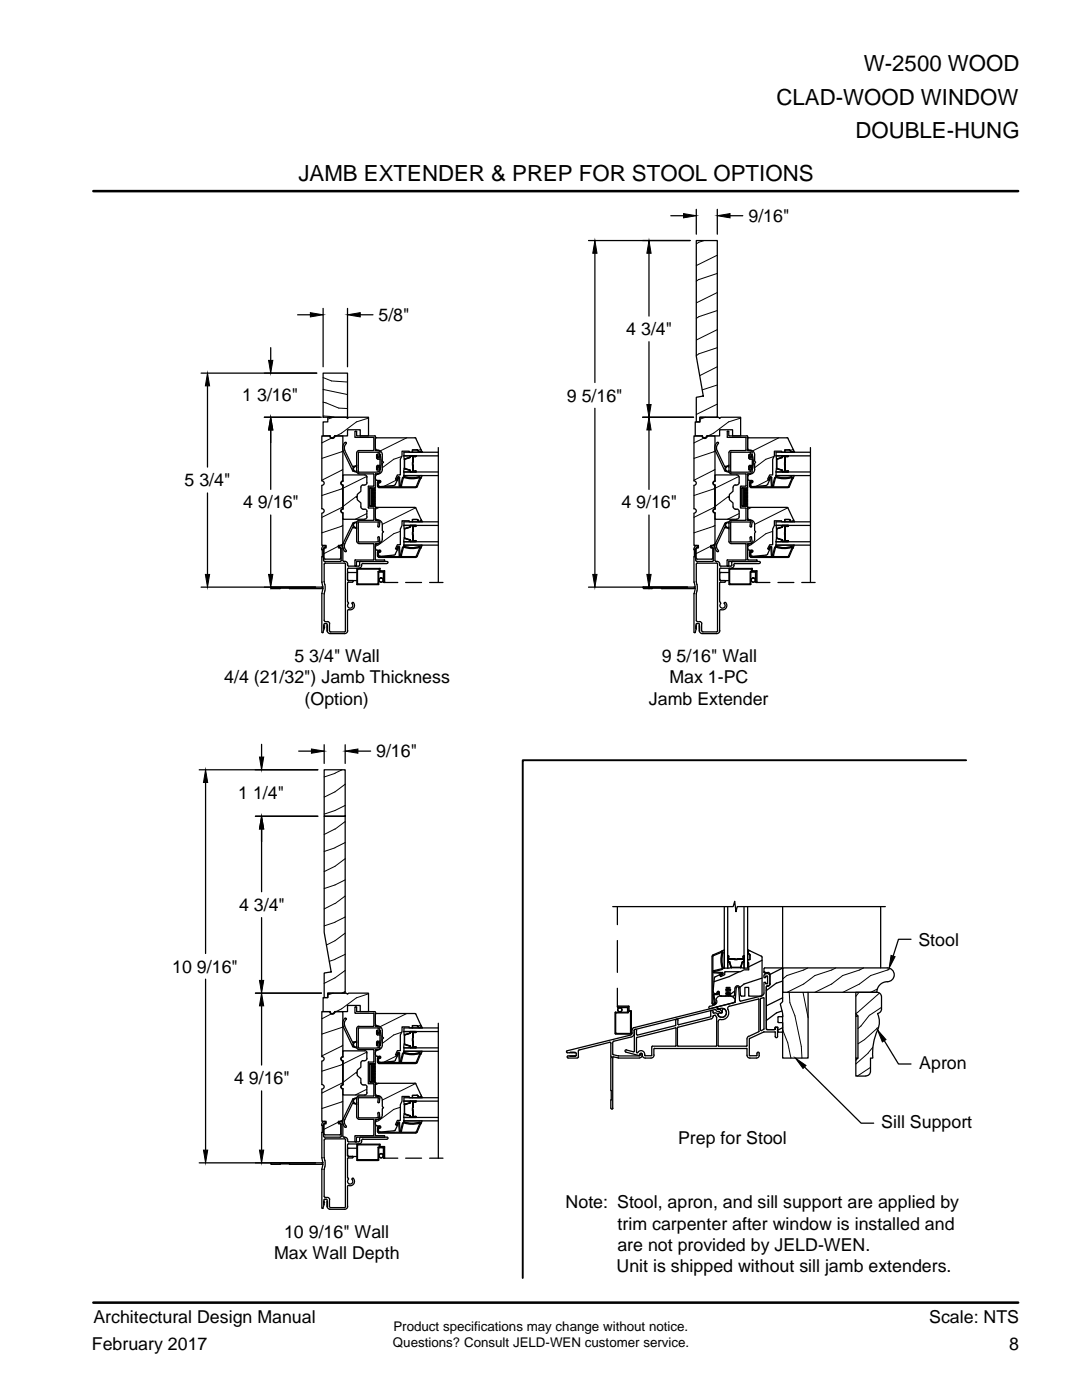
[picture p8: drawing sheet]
<svg xmlns="http://www.w3.org/2000/svg" width="216mm" height="279mm" viewBox="0 0 216 279" stroke-linecap="round" stroke-linejoin="round" font-family="sans-serif">
<defs><g id="words">
<g font-size="4.4">
<text x="172.4" y="14.1">W-2500 WOOD</text>
<text x="154.9" y="20.9">CLAD-WOOD WINDOW</text>
<text x="170.7" y="27.6">DOUBLE-HUNG</text>
<text x="59.6" y="36">JAMB EXTENDER &amp; PREP FOR STOOL OPTIONS</text>
</g>
<g font-size="3.5">
<text x="149.4" y="44.3">9/16&quot;</text>
<text x="75.5" y="64.1">5/8&quot;</text>
<text x="125" y="66.9">4 3/4&quot;</text>
<text x="48.3" y="80.1">1 3/16&quot;</text>
<text x="113.1" y="80.2">9 5/16&quot;</text>
<text x="36.8" y="97.1">5 3/4&quot;</text>
<text x="48.5" y="101.5">4 9/16&quot;</text>
<text x="124" y="101.5">4 9/16&quot;</text>
<text x="44.7" y="136.4">4/4 (21/32&quot;) Jamb Thickness</text>
<text x="58.8" y="132.1">5 3/4&quot; Wall</text>
<text x="132" y="132.1">9 5/16&quot; Wall</text>
<text x="133.6" y="136.4">Max 1-PC</text>
<text x="60.8" y="140.7">(Option)</text>
<text x="129.5" y="140.6">Jamb Extender</text>
<text x="75.1" y="151.2">9/16&quot;</text>
<text x="47.5" y="159.5">1 1/4&quot;</text>
<text x="47.7" y="181.8">4 3/4&quot;</text>
<text x="183.3" y="188.7">Stool</text>
<text x="34.4" y="194.1">10 9/16&quot;</text>
<text x="183.4" y="213.3">Apron</text>
<text x="46.7" y="216.4">4 9/16&quot;</text>
<text x="175.9" y="225.1">Sill Support</text>
<text x="135.3" y="228.3">Prep for Stool</text>
<text x="112.9" y="241.2">Note: Stool, apron, and sill support are applied by</text>
<text x="123.2" y="245.4">trim carpenter after window is installed and</text>
<text x="54.7" y="251.2">Max Wall Depth</text>
<text x="56.7" y="247">10 9/16&quot; Wall</text>
<text x="123.2" y="249.7">are not provided by JELD-WEN.</text>
<text x="123" y="253.9">Unit is shipped without sill jamb extenders.</text>
<text x="185.4" y="264">Scale: NTS</text>
<text x="18.3" y="269.3">February 2017</text>
<text x="18.6" y="264">Architectural Design Manual</text>
<text x="201.4" y="269.3">8</text>
</g>
<g font-size="2.7">
<text x="78.4" y="268.9">Questions? Consult JELD-WEN customer service.</text>
<text x="78.5" y="265.7">Product specifications may change without notice.</text>
</g>
</g></defs>
<g fill="none" stroke="#000" stroke-width=".25">
<path d="M117.4 48h20.3M118.7 50.5v25.8M129.5 50.5v12.6M133.9 43.1h2.5M138.9 48h4.2v35.3h-3.4v.9h-.8v-4.9l1.4-.3-1.4-7.9zM138.9 41.8v4.9M143.1 41.8v4.9M145.7 43.1h2.5M40.1 74.5h23.1M41.4 77v16.2M54 69.4v2.5M59.4 62.8h2.5"/>
<path d="M64.5 74.5h4.8v8.8h-4.8zM64.5 61.6v11.6M69.3 61.6v11.6M71.9 62.8h2.5M129.5 68.2v12.5M41.4 98.4v16.2M52.7 83.3h11.4M54 85.8v11.9M64.2 96v-9h1.6a.53 .53 0 0 0 .5 .5 .53 .53 0 0 0 .5-.5h1.6v9M64.2 96.9v4.7M64.2 96a.44 .44 0 0 1 .5 .4 .44 .44 0 0 1-.5 .5M64.5 84.2h.9v-.9h3.7l.2 .2 .3-.2h3.9v3.7h-1.6v-1.2h-2.6v1.2h-2.5a.44 .44 0 0 1-.5 .4 .44 .44 0 0 1-.4-.4h-1.4z"/>
<path d="M68.4 96.8v4.8M68.4 96a.44 .44 0 0 0-.4 .4 .44 .44 0 0 0 .4 .5M68.4 96.1a.36 .36 0 0 0-.3 .3 .36 .36 0 0 0 .3 .4M68.8 89.9l1.6 3.2M68.8 88.3a1.5 1.5 0 0 0-.3 1.7l1.9 4M68.9 88.3h.2v.2a1.18 1.18 0 0 0-.3 1.4M70.4 93.1h.3M70.5 93.9l-.1 .1M70.8 86.1v1.1M70.9 87.2v.1M70.9 87.3l3.7 .1M70.9 86.1h.3v.9"/>
<path d="M70.9 86.1h.1M71.1 94.2l.1 .1M71.2 92.8v.1a.66 .66 0 0 0-.8 .6 .66 .66 0 0 0 .7 .7M71.2 93.2v-.1a.47 .47 0 0 0-.7 .5 .47 .47 0 0 0 .7 .4v-.1M71.2 87h3.6M71.5 90.3v3.9M71.5 94.2h3.9M71.6 94.6h3M71.6 90.3h3.8M71.6 90.2l-.1 .1M72.4 96.8h.4M72.5 96.8l-.4 .2-.1 1-.7 .7v.4l-.2 .1 .2 .2v.3l.7 .7 .1 1 .4 .2"/>
<path d="M73.2 95.3v1.1M73.2 95.2l-.2-.4h-.2h-4.4v1.3M73.2 96.3l-.2 .4-.2 .1M73.5 97.1v4.2M73.8 97.4h.4v3.6h-.4zM73.8 97.4v3.6M73.9 97.4h.9M73.9 97.3l-.1 .1M74.2 98.8h.7M74.2 99h.7M74.2 99.1h.7M74.2 99.2h.7"/>
<path d="M74.2 98.3h.7M74.2 98.4h.7M74.2 98.5h.7M74.2 98.6h.7M74.2 97.8h.7M74.2 97.9h.7M74.2 98h.7M74.2 98.2h.7M74.2 97.5h.7M74.2 97.6h.7M74.2 97.7h.7M74.2 99.7h.7"/>
<path d="M74.2 99.6h.7M74.2 99.4h.7M74.2 99.3h.7M74.2 99.9h.7M74.2 99.8h.7M74.5 97l-1 .1M74.6 89.8l-.1 .1h-2.9l-.3 .2-.1 4 .1 .2 .3 .2M74.6 94.7l-.1 2.3M74.6 87.4v2.4M74.8 87l.1 .1M74.9 87.1v2.8M74.9 94.6v2.7"/>
<path d="M74.9 89.5l.4 .3M74.9 95.5l.2 .3 .6 .1M74.9 97.3h.1M74.9 89.9l.8 .1 .1 .3M75 94.5l-.1 .1M75.1 87.4h7.7M75.1 93.7l.1 .1 .2-.1M75.2 87.3l-.3 .3M75.2 89.8l.2 .1M75.3 96.2v.9M75.4 97l.2 .3M75.4 91.7h.4v1.2"/>
<path d="M75.4 91.4l-.2-.7-.1 .7 .3 .2M75.4 93.2v.5M75.4 93.4l.1 .7M75.4 91.4h.1M75.4 93.1l.4 .1M75.4 94.6l-.3 .1-.2 .4M75.5 89.8a.91 .91 0 0 1 .8 1v1.2l.2 .2-.2 .3v1.2M75.5 90.3l-.1 .8 .1 .2 .2-.2 .1-.8M75.5 94.1h.1M75.5 96.2v.9M75.5 96.8l.1 .2 .3 .1M75.5 97l.1 .1"/>
<path d="M75.5 94.5l-.5 .1M75.6 96.2h.3v-.2h-.3l-.2 .2M75.6 97.2h7.4M75.6 97.3h7.4M75.6 96.1l-.1 .1M75.7 93.3l-.2-.1-.1 .1M75.7 93.3l.1 .8M75.8 95.9l.2 .2-.5 .5M75.8 90.8l.1 .5M75.8 94.1l-.3 .4M75.8 91.4h-.4M75.8 92.9h-.6l-.1 .8"/>
<path d="M75.8 93.7l.1 .1M75.8 90.7h.1M75.9 93.1l-.1 .6M75.9 90.8l.2 1.5-.2 1.5M76.3 93.7a.91 .91 0 0 1-.8 .9M78.6 96.9l-2.7 .2M78.9 96.7l-.3 .2M79.3 95.3l-.2 .4 .1 .1 .3-.5M79.3 95.3l.3-.2 .2 .2M79.5 95.3v.1M79.5 95.4l.2 1.5M79.7 95.3l.1 1.6"/>
<path d="M79.9 96.9h.1M80.3 95.3l-.4 1.6M80.5 95.4l-.4 1.5-.2 .2-.2-.2M80.6 94.9h6.9M80.6 94.9l.1 .2 .9 .2 2-.1M80.6 90.9l.1 .8M80.6 95.3l-.1 .1M80.6 94.2v.7M80.6 91h6.9M80.6 95.3l1.5 .2 1.6-.2M80.7 95.2l-.3 .1M80.7 91.7v1.8"/>
<path d="M80.7 93.6l1.1 .3M80.8 91.6l-.1 .1M80.8 93.6l-.1-.1-.1 .7h6.9M80.8 93.5l1 .3M81.8 93.9v.2M81.8 91.4l-1 .3M81.8 93.8l.1 .3M81.8 94l.1 .1M81.8 91.2v.1M81.9 91.1v.1M81.9 91.2l-1.2 .4M81.9 94v.1"/>
<path d="M81.9 90.9l-.1 .3M81.9 91h1M82.4 93.9l-.1-1.4 .2 1.6M82.5 93.9h.1M82.5 91.1h.4M82.5 94h.4M82.5 91.1l-.2 1.8 .1-1.7M82.5 91.1v.1M82.8 87.3l.2 .2M82.9 90.9l.1 .1M82.9 91h.1M82.9 93.9l.1 .1"/>
<path d="M82.9 94h.1M82.9 94l-1 .1M83 87.5l1.1 2.3-.1 .2-.2 .1 .2-.1M83 94l-1.1 .1M83 91l-.5 .1M83 94l.1 .2M83.1 97.1h-.1M83.1 90.9l-2.5 .1M83.1 90.9l-.1 .1M83.2 89.7l.2 .2M83.2 97.1l-.2 .2M83.3 89.8l.1 .1"/>
<path d="M83.4 89.9l.1 .2h.3M83.6 95.2l.3 .1v.2l-.7 1.7M83.7 95.4l.1 .1-.7 1.6M84.1 90l.2 .2M84.2 94.9l-.3 .6M84.2 90.3h-1.9v-.5h.9h-.9v.5h-.6v-.3h-1.5v1l-.3 .7v3.1h-.6l-.4 .8 .4 .2-.4 .9M87.5 90.3h-6.9v.7M87.5 89.3v26.9M118.7 81.5v33.1M128.2 83.3h10.2M129.5 85.8v11.9M140.1 87h-1.4v-2.8h1v-.9h3.7l.2 .2 .2-.2h4v3.7h-1.6v-1.2h-2.6v1.2h-2.5"/>
<path d="M140.2 87a.44 .44 0 0 0 .4 .4 .44 .44 0 0 0 .5-.4M141.1 87h1.6v9a.44 .44 0 0 0-.5 .4 .44 .44 0 0 0 .5 .5M141.1 87a.53 .53 0 0 1-.5 .5 .53 .53 0 0 1-.5-.5h-1.6v9a.44 .44 0 0 1 .4 .4 .44 .44 0 0 1-.4 .5v4.7M142.7 96.8v4.8M144.6 93.1l-1.5-3.2a1.29 1.29 0 0 1 .3-1.5l-.2-.1a1.33 1.33 0 0 0-.4 1.7l1.9 4M144.7 93.1h.2M144.8 93.9l-.1 .1M145.3 86.1h-.2l.1 1.2 3.7 .1M145.4 86.1v.8M145.4 94.2l.1 .1M145.5 92.8l-.1 .1a.66 .66 0 0 0-.7 .6 .66 .66 0 0 0 .7 .7M145.5 93.2l-.1-.1a.47 .47 0 0 0-.6 .5 .47 .47 0 0 0 .6 .4l.1-.1"/>
<path d="M145.5 86.9v.1M145.5 87h3.5M145.8 94.6h3.1M145.8 90.3h4l-.2 .8M145.9 90.2l-.1 4h3.9M146.3 97.2v.8l-.8 .7v.4l-.1 .1 .1 .2v.3l.8 .7v.8M146.7 96.8h.3M146.7 96.8l-.3 .2-.1 .2M147 94.8h-4.3v1.3a.36 .36 0 0 0-.4 .3 .36 .36 0 0 0 .4 .4M147 94.8l.4 .2 .1 1.4-.2 .3-.3 .1M147.7 97.1v4.2M147.8 97h1"/>
<path d="M147.8 97v.1M148 97.4h.4v3.6h-.4zM148 97.4v3.6M148.1 97.4h1M148.1 97.3v.1M148.4 98.8h.8M148.4 99h.8M148.4 99.1h.8M148.4 99.2h.8M148.4 98.3h.8M148.4 98.4h.8M148.4 98.5h.8"/>
<path d="M148.4 98.6h.8M148.4 97.8h.8M148.4 97.9h.8M148.4 98h.8M148.4 98.2h.8M148.4 97.5h.8M148.4 97.6h.8M148.4 97.7h.8M148.4 99.7h.8M148.4 99.6h.8M148.4 99.4h.8M148.4 99.3h.8"/>
<path d="M148.4 99.9h.8M148.4 99.8h.8M148.8 87.4v2.4M148.8 94.7v2.2M148.9 96.9l-.1 .1M148.9 89.8l-.1 .1h-2.9l-.4 .2v4l.2 .4h.2M149 87l.2 .1v2.8l.6 .1M149.2 94.6l-.1 2.7M149.2 89.5l.1 .3 .4 .1M149.2 95.5l.3 .4M149.2 89.9h.1M149.4 90.8v.6l.2 .2"/>
<path d="M149.4 87.4h7.6M149.4 87.3l-.2 .3M149.4 93.7l.1 .1 .1-.1M149.5 95.9h.5l.2 .2-.4 .5M149.6 96.2v.9M149.6 97l.2 .3M149.6 91.7h.5M149.6 90.8v.6M149.6 93.2v.5M149.6 94.7l-.3 .2-.1 .2M149.6 91.4h.1M149.6 93.4l.1 .7"/>
<path d="M149.6 91.4h.5M149.6 93.1h.5M149.6 90.8l-.1-.1-.1 .1M149.7 93.1l-.1 .1M149.7 91.1l.1 .2 .2-.2M149.7 89.8a.91 .91 0 0 1 .9 1v1.2l.2 .2-.2 .3v1.2M149.8 96.8l.1 .2 .3 .1 2.7-.2M149.8 97v.1M149.8 94.5h-.5M149.8 90l.3 .3M149.8 96h.4v.2h-.4M149.8 97.2h7.5"/>
<path d="M149.8 97.3h7.5M149.8 96.1v1M149.8 96l-.2 .2M149.9 93.3l.2 1-.3 .2M150 93.3l-.2-.1-.1 .1M150.1 92.9h-.6l-.1 .8M150.1 90.3l-.2 .8M150.1 93.7v.1M150.1 90.8l.1 .5M150.1 90.7h.1M150.1 91.7v1.2M150.1 91.4h.1"/>
<path d="M150.1 93.2h.1M150.1 90.8l.2 1.5-.2 1.5M150.2 93.1l-.1 .7M150.6 93.7a.98 .98 0 0 1-1 1M153.2 96.7l-.3 .2M153.5 95.8l-.3 .9M153.7 95.3l-.2 .5-.1-.1 .3-.6 .3 .2M153.8 95.3v.1M153.8 95.4l.1 1.5M153.9 96.9l.2 .2 .3-.2M154 95.3l.1 1.6M154.1 96.9h.1"/>
<path d="M154.6 95.3l-.4 1.6M154.7 95.4l-.4 1.5M154.8 94.9h6.9M154.8 94.9l.1 .2M154.9 95.3l-.1 .1M154.9 91h6.8M154.9 94.2h6.8M154.9 94.2v.7M154.9 95.3l1.5 .2 1.5-.2M154.9 90.9l.1 .8M154.9 95.2l-.3 .1M154.9 95.1l1.5 .3 1.5-.2"/>
<path d="M154.9 91.7v1.8M155 91.6l-.1 .1M155 93.6l-.1-.1v.7M155 93.6l1 .3M155 93.5l1.1 .3M155 93.5h.1M156 91.3l-1 .3M156.1 93.9v.2M156.1 94l1.1 .1 .1-.1M156.1 91.4l-1.1 .3v1.8M156.1 93.8l.1 .1M156.1 91.1v.1"/>
<path d="M156.1 91.2h.1M156.2 91h1M156.2 90.9l-.1 .3M156.2 91h.1M156.7 93.9l-.1-1.4 .1 1.6M156.7 93.9h.1M156.7 91.1h.5M156.7 94h.5M156.7 91.1l-.2 1.8 .2-1.7M157 87.3l.2 .2M157.2 90.9l.1 .1M157.2 93.9l.1 .1"/>
<path d="M157.2 94h-1M157.2 87.5l1.1 2.3v.2l-.2 .1M157.3 94v.2M157.3 90.9l-2.4 .1M157.3 91l-.6 .2M157.3 90.9v.1M157.5 89.7l.2 .2M157.5 97.1l-.2 .2M157.6 89.8l.2 .3h.3M157.9 95.4l.1 .1-.7 1.6M158.2 95.5l-.7 1.7M158.3 90l.2 .3h-1.9v-.5h.8h-.8v.5h-.6v-.3h-1.5v1l-.3 .7v3.1h-.6l-.4 .8 .3 .2"/>
<path d="M158.3 90l-.2 .1M158.5 94.9l-.3 .6-.1-.2-.2-.1M161.7 90.3h-6.8v.7M161.7 89.3v26.9M40.1 117.2h24.1M54 102.8v11.8M54.1 117.5h1.7M54.2 117.1l-.2 .2 .2 .1M55.9 117.4v.1M55.9 117.4h1.8M55.9 117.3v.1M57.7 117.3l.1 .1"/>
<path d="M57.7 117.4l.1 .1M57.8 117.5h6.4M64.2 117.1l.1 .1M64.2 102.4v6.4h.9v.5h-.2M64.2 109.5v.2M64.2 118.5v7.7M64.2 109.7h.1M64.2 101.5a.44 .44 0 0 1 .5 .5 .44 .44 0 0 1-.5 .4M64.3 116.1v.1M64.3 118.4v.1M64.3 111.1l-.1 5.1 .3 .9-.1 .1M64.3 109.7h.1"/>
<path d="M64.3 109.8v1.3M64.3 117.4h-.1M64.3 111.1h.1M64.4 117.4l.1 .1-.3 .9M64.6 109.5v2.3l.2 .3M64.6 111.4l.3 .2M64.7 116.2l.1 .5M64.8 112.1h3.1M64.8 108.9h.1M64.8 109.3h.1M64.8 108.9l-.3 .1-.3 .5M64.8 109.2l-.2 .3"/>
<path d="M64.8 116.7l.1 .9-.2 .9v5.3l.2 .2M64.9 109.3l-.3 .3v1.8M64.9 108.9l.1 .2-.1 .1M64.9 112.4h3.8M64.9 112.4l-.2 .2v3.5M67.8 109.3h.1M67.9 108.9l-.3 .2 .2 .1M67.9 109.2l.2 .3M67.9 108.9l.3 .1 .3 .5M68 109.6v1.8M68 111.4l-.2 .2h-2.9M68.1 109.5v2.3l-.2 .3"/>
<path d="M68.4 102.4v6.4h-.9v.5l.5 .1v.2M68.4 102.4v1.2h4.4l.4-.2v-.3M68.4 109.5v2.3l.3 .3M68.4 101.5a.44 .44 0 0 0-.4 .5 .44 .44 0 0 0 .4 .4M68.4 101.6a.36 .36 0 0 0-.3 .4 .36 .36 0 0 0 .3 .3M68.7 112.4l.3 .2-.1 13.3M68.8 112a.61 .61 0 0 1 .6 .6M68.8 108.5a1.29 1.29 0 0 0 .3 1.5l-.2 .1M69.3 113.6v2.1l.2 .2M69.3 112.6v.2M69.3 116.4v3.6M69.3 112.8l.3 .2"/>
<path d="M69.3 120l.2 .3a.69 .69 0 0 0 .4 1.1 .53 .53 0 0 0 .5-.4 .53 .53 0 0 0-.2-.5M69.3 115.6l.3 .3M69.5 115.9h1.7M69.5 116.2l-.2 .2M69.6 113h1.9M69.6 114.3h1.6M69.6 113.4l-.3 .2M69.6 114.2l-.3 .2M70.3 115.9l.2 .1-.2 .2h-.8M70.4 105.3l-1.6 3.2M70.4 104.4l-1.9 3.9a1.5 1.5 0 0 0 .3 1.8M70.4 105.3h.2"/>
<path d="M70.4 104.4h.1M70.7 105.3h-.1M70.8 111.8v1.1M70.9 112.9h.1M70.9 111.7v.1M71.1 104.2a.64 .64 0 0 0-.7 .7 .64 .64 0 0 0 .8 .6v.1M71.1 112.1v.8M71.2 112.9h-.1M71.2 104.5v-.1a.48 .48 0 0 0-.7 .4 .48 .48 0 0 0 .6 .5M71.2 105.2l-.1 .1M71.2 112.1h6l.2 .1-.2 .2M71.2 108.1l.1 .2 .3 .2"/>
<path d="M71.2 112.1h.1M71.2 104.1l-.1 .1M71.2 113.5h4.6M71.2 116.7h4.3M71.3 113.4v3.3M71.3 113.7v2.8M71.4 116.4v.1M71.4 113.6h4.3M71.4 116.5h4M71.5 104.2v3.9M71.5 108.1h3.9M71.6 108.5l3 .1"/>
<path d="M71.8 112.3v.5M71.8 112.8l-.2 .2M72 112l-.2 .2M72.1 112.7v.1M72.2 112.8l-.3 .5-.3 .1h-2M72.4 112.5h4.8M72.4 112.4l-.2 .3M72.4 101.6h.4M72.8 101.6l.2 .1 .2 .3M73.2 102.1v1.1M73.5 101.3v.1h1.1l-.1 2.4M73.8 101h1"/>
<path d="M74.2 100.1h.7M74.2 100h.7M74.2 100.6h.7M74.2 100.5h.7M74.2 100.4h.7M74.2 100.2h.7M74.2 101h.7M74.2 100.8h.7M74.2 100.7h.7M74.5 103.8h-2.9l-.3 .2-.1 4.1M74.6 111.7l-3.7 .1M74.6 108.6v3.1"/>
<path d="M74.9 101v.1M74.9 101.1v2.7M74.9 108.5v3.2M74.9 103.4l.4 .3M74.9 109.5l.2 .3h.6M74.9 103.8l.8 .1 .1 .3M74.9 111.7h1.8l.1 .3M75 108.5h-.1M75.1 101.3h7.7l.2 .1M75.2 101.3l-.3 .2M75.2 103.7l.2 .1M75.3 110.2v.8"/>
<path d="M75.4 111l.2 .2M75.4 110.1v-.1l.5-.1v.2h-.4M75.4 107.3l.1 .8M75.4 107.3l.1-.2 .2 .1 .1 .9M75.4 116.4v.1M75.4 104.2h-3.9M75.4 108.5a.45 .45 0 0 0-.5 .5M75.4 114.1v2.4M75.5 103.8a.91 .91 0 0 1 .8 .9M75.5 104.2h.1M75.5 110.2v.8M75.5 104.2l-.1 .8"/>
<path d="M75.5 114h1M75.5 114l-.1 .1M75.5 110.6l.1 .3 .3 .1M75.5 111h.1M75.5 108.5h-.5M75.6 114.3l-.1 2.4M75.6 111.1h7.4M75.6 111.3h7.4M75.6 114.2h.9v2M75.7 114.2h-.1M75.7 113.7l.1 .3M75.8 109.8l.2 .2-.5 .5"/>
<path d="M75.8 104.3l-.1 .8-.2 .1-.1-.2M75.8 113.4l.1 .1M75.8 108.1l-.3 .3M75.8 113.5v.3M75.9 113.8v.1M75.9 113.9h.8M76.3 104.7v1.2l.2 .2-.2 .3v1.2a.91 .91 0 0 1-.8 .9M76.5 116.1l.1 .1M76.5 116.2h2.9M76.6 114v.1M76.6 114.1v2M76.7 113.9h.1"/>
<path d="M76.8 112h-.1M76.8 116.1l-.1 .1M76.8 114v2.2M78.6 110.8l-2.7 .2M78.9 110.6l-.3 .2M79.3 109.7h.1M79.3 109.2l-.2 .4 .1 .1 .3-.4M79.3 109.7l-.4 .9M79.3 109.1l.3-.1 .2 .2M79.5 109.2l.2 1.6M79.7 109.3l.1 1.5M80.3 109.3l-.4 1.5"/>
<path d="M80.5 109.3l-.4 1.5-.2 .2-.2-.2M80.6 104.8l.1 .8M80.6 109.2l-.1 .1M80.6 109.2a6.6 6.6 0 0 0 3.2 .1v.1M80.7 109.1l-.3 .1M80.7 109.1l1.4 .2 1.7-.2 .1 .3M80.7 107.4l-.1 .7h2.5M80.7 107.3l.1 .1M80.7 105.6v1.8M80.7 107.4l1.1 .4M80.8 105.5l-.1 .1M80.8 107.3v.1"/>
<path d="M80.8 107.4l1 .3 .1 .3M80.8 105.5v.1M80.9 116.2h3.2M81.8 107.7v.1M81.8 105.2l-1 .3M81.8 108l.1 .1M81.8 105v.2M81.8 107.8v.2M81.9 105l-.1 .2-1.1 .3M81.9 108h.1M81.9 104.9l-.1 .1M81.9 104.9h1"/>
<path d="M82.4 107.9l-.1-1.5 .2 1.6M82.5 107.8v.1M82.5 107.9h.4M82.5 108h.4M82.5 104.9l-.2 1.9 .1-1.7M82.5 105.1h.1M82.9 104.9l.1 .1M82.9 104.9v.1M82.9 107.9l.1 .1M82.9 107.9v.1M82.9 105h-.4M82.9 108h-1"/>
<path d="M83 101.4l1 2.3M83 108l-.1 .1M83 105l-.5 .1M83 108l.1 .1M83.1 104.9l-.1 .1M83.2 103.7h-.9v.4h1.9M83.2 103.7h-.9v.4h-.6v-.2h-1.5v1l-.3 .7v3.1h-.6l-.4 .8 .3 .2M83.2 103.7l.2 .1M83.3 103.7l.1 .1M83.4 103.8l.1 .3h.3M83.7 109.4l-.7 1.6M83.9 109.5l-.7 1.6-.2 .1"/>
<path d="M83.9 109.3h.1M84.1 103.7l-.1 .2-.2 .1 .3-.1 .2 .2M84.2 108.8l-.3 .6M85.7 116.2h2.7M87.5 108.8h-6.9v.3M87.5 104.1h-6.9v.8h6.9M87.5 108.1h-6.9v.7M117.4 117.2h21.1M128.5 117.1l-.2 .2 .2 .1M129.5 102.8v11.8M130.2 117.4l-1.8 .1M130.2 117.4h1.8"/>
<path d="M130.2 117.3l-.1 .1M132 117.3v.1M132 117.4l6.5 .1M138.5 109.7h.1M138.5 102.4v6.4h.9v.5l-.4 .1-.1 .2v1.8M138.5 109.5v.2M138.5 118.5v7.7M138.5 101.5a.44 .44 0 0 1 .4 .5 .44 .44 0 0 1-.4 .4M138.5 117.1l.1 .1M138.5 116.1l.2 1-.1 .1M138.5 111.1v5.1M138.5 109.7l.1 1.4"/>
<path d="M138.6 111.1h-.1M138.6 117.4h-.1M138.6 117.4l.1 .1-.2 1M138.8 109.5l.1 2.5 3.2 .1 .3-.3M138.9 111.4l.2 .2h2.9M138.9 116.2l.2 .5M139.1 108.9l.2 .2-.2 .1M139.1 109.3h.1M139.1 116.7v.9l-.2 .9v5.3l.3 .2M139.1 108.9l-.5 .3-.1 .3M139.1 109.2l-.2 .3M139.1 112.4h3.9"/>
<path d="M139.2 112.4l-.3 .2v3.5M142 108.9h.1M142 109.3h.1M142 109.3l.3 .3M142 108.9l-.1 .2 .1 .1M142.1 109.2l.3 .3M142.1 108.9l.5 .3 .1 .3M142.2 109.6v1.8M142.3 111.4l-.3 .2M142.3 109.5v2.3M142.7 102.4v6.4h-.9v.5h.2M142.7 102.4v1.2h4.3"/>
<path d="M142.7 109.5v2.3l.2 .3M142.7 101.5a.44 .44 0 0 0-.5 .5 .44 .44 0 0 0 .5 .4M142.7 101.6a.36 .36 0 0 0-.4 .4 .36 .36 0 0 0 .4 .3M142.9 112.1h.1M143 112.4l.2 .2M143 112a.59 .59 0 0 1 .6 .8M143.2 112.6v13.3M143.6 112.8l.2 .2h2l.2-.2M143.6 120l.2 .5M143.6 113.6l.1 2.2 1.8 .1M143.6 116.4v3.6M143.6 115.6l.3 .3"/>
<path d="M144.6 105.3l-1.5 3.2a1.29 1.29 0 0 0 .3 1.5l-.3 .1M144.6 115.9l.1 .2-1 .1-.1 .2M144.7 104.4l-1.9 3.9a1.5 1.5 0 0 0 .3 1.8M144.7 105.3h.2M144.7 104.4h.1M145.1 111.8v1.1M145.1 112.9h.1M145.5 104.5l-.1-.1a.48 .48 0 0 0-.6 .4 .48 .48 0 0 0 .5 .5M145.5 105.2l-.2 .1M145.5 114.3l-1.6-.1-.3 .2M145.5 113.5v3.1M145.5 108.1l.2 .3 .2 .1"/>
<path d="M145.5 104.1v.1a.65 .65 0 0 0-.8 .6 .65 .65 0 0 0 .7 .7l.1 .1M145.5 113.5h4.5M145.6 113.4l-.1 .1M145.6 113.7v2.8M145.6 116.4l.1 .1M145.7 113.6h4.3M145.7 116.5h3.9M145.7 113.6h-.1M145.8 108.5l3.1 .1M145.9 113.4h-2.1l-.2 .2M146 112.3v.5M146.2 112l-.2 .2"/>
<path d="M146.3 101.2l.1 .2 .3 .2M146.5 112.8l-.3 .5-.3 .1M146.6 112.5h4.9M146.7 112.4l-.2 .1-.1 .3M146.7 101.6h.3M147 101.6l.4 .2 .1 .3-.1 1.3-.4 .2M147.8 101.3h.1M147.8 101.4l1.1 .1M148.1 101h.1M148.1 101l1.1 .1v2.7M148.4 100.1h.8M148.4 100h.8"/>
<path d="M148.4 100.6h.8M148.4 100.5h.8M148.4 100.4h.8M148.4 100.2h.8M148.4 101h.8M148.4 100.8h.8M148.4 100.7h.8M148.8 103.8h-2.9l-.4 .2v4.1M148.8 101.5v2.3M148.8 108.6v3.1M148.9 111.7l-.1 .1h-3.7M148.9 103.7l-.1 .1"/>
<path d="M149.2 108.5v3.2M149.2 103.4a.47 .47 0 0 0 .5 .4 .91 .91 0 0 1 .9 .9M149.2 109.5l.3 .3M149.2 103.8l.6 .1M149.2 103.8h.1M149.2 111.7h.1M149.3 111.8h1.7M149.5 109.8h.5M149.6 110.2v.8M149.6 111l.2 .2M149.6 108.5h.1M149.6 108.5l-.3 .3-.1 .2"/>
<path d="M149.6 107.3l.1 .8M149.7 116.4l-.1 .1M149.7 114.1v2.4M149.7 105l.1 .2 .2-.1M149.7 104.2h-3.9v3.9h3.9M149.7 104.2l-.1 .8M149.8 104.2h.1M149.8 110.6l.1 .3 .3 .1M149.8 108.5h-.5M149.8 114l1.1 .1M149.8 103.9l.3 .2-.2 1M149.8 114l-.1 .1"/>
<path d="M149.8 109.9h.4v.2h-.4M149.8 114.3v2.4l-4.3-.1M149.8 111.1h7.5M149.8 111.3h7.5M149.8 109.9l-.2 .2M149.8 110.1v.9M149.9 113.7l.1 .3M149.9 107.3l.2 .8M150 107.2l-.2-.1-.1 .2M150 109.8l.2 .2-.4 .5M150.1 113.4v.4M150.1 108.1l-.3 .3"/>
<path d="M150.2 113.8v.1M150.2 113.9h.8M150.6 104.7v1.2l.2 .2-.2 .3v1.2a.91 .91 0 0 1-.9 .9M150.7 114.2h-.8M150.7 114.2v2M150.8 116.1l.1 .1M150.8 116.2h2.8M150.9 114.1v2M151 111.7v.3M151 113.9h.1M151 112h.1M151 116.1v.1"/>
<path d="M151 114v2.2M151.5 112.1h-6l-.1 .8M151.5 112.1l.2 .1-.2 .2M152.9 110.8l-2.7 .2M153.2 110.6l-.3 .2M153.5 109.7h.1M153.5 109.2l-.1 .4 .1 .1 .2-.4M153.5 109.7l-.3 .9M153.6 109.1l.2-.1 .2 .2M153.8 109.2l.1 1.6M153.9 110.8l.2 .2 .3-.2M154 109.3l.1 1.5"/>
<path d="M154.6 109.3l-.5 1.5M154.7 109.3l-.4 1.5M154.8 108.8h6.9M154.9 109.2l-.1 .1M154.9 108.1v1l-.3 .1M154.9 108.1h6.8M154.9 109.2a6.6 6.6 0 0 0 3.1 .1v.1M154.9 104.8l.1 .8M154.9 105.6v1.8M154.9 107.3l.1 .1M155 107.4l-.1 .7M155 105.5l-.1 .1"/>
<path d="M155 107.4l1.2 .4M155 105.6v1.8M155 107.4l1 .4M155 107.3v.1M155 105.5v.1M155.2 116.2h3.2M156 105.2l-1 .3M156.1 107.7v.3M156.1 108l.1 .1M156.1 105v.1M156.1 107.8v.2M156.1 105.2l-1.1 .3"/>
<path d="M156.1 105v.2M156.2 104.9l1 .1h-.5M156.2 105.1l-.1 .1M156.2 104.9l-.1 .1M156.2 104.9v.1M156.7 107.9l-.1-1.5v1.5l.6 .1h-1M156.7 107.8v.1M156.7 107.9h.5M156.7 104.9l-.2 1.9 .2-1.7M157.2 104.9l.1 .1M157.2 107.9l.1 .1M157.2 101.4l1.1 2.3"/>
<path d="M157.2 101.4l-.2-.1h-7.6l-.2 .2M157.3 108v.1M157.3 108.1h-2.4M157.3 108l-.1 .1M157.3 105l-.6 .1M157.3 104.9v.1M157.3 111h.1M157.4 103.7h-.8v.4h1.9M157.4 103.7h-.8v.4h-.6v-.2h-1.5v1l-.3 .7v3.1h-.6l-.4 .8 .3 .2M157.5 103.7l.2 .1M157.6 103.7l.2 .4h.3M158 109.4l-.7 1.6"/>
<path d="M158.2 109.5l-.7 1.6-.2 .1M158.2 109.3h.1M158.3 103.9l.2 .2M158.3 103.7v.2l-.2 .1 .2-.1M158.5 108.8l-.3 .6-.2-.3-1.6 .2-1.5-.2M160 116.2h2.6M161.7 104.1h-6.8v.8h6.8M64.3 126.2h.2M64.6 124.9h.1M64.6 125.3h.1M64.6 125.4v.1M64.6 125v.1"/>
<path d="M64.6 125.1v.1M64.6 125.5h.1M64.6 124.9v.1M64.6 125.2h.1M64.6 125.2v.1M64.6 125.6l-.2 .6M64.8 124.5h.3M64.8 124.4l-.1 .1-.1 .4M64.9 124.1h.4M65.1 124.4l.1 .1 .1 .4M65.3 125.5v.1M65.3 125.1h.1"/>
<path d="M65.3 125.8h.1M65.3 125.3v.1M65.3 125.3h.1M65.3 125.1v.1M65.3 124.9h.1M65.3 125.9h.1M65.3 125.7v.1M65.3 125.2v.1M65.3 125.7h.1M65.3 126l.1 .2 .4 .2M65.3 124l.3 .1 .2 .4M65.3 125.8v.1"/>
<path d="M65.3 125.6v.1M65.3 125.4v.1M65.3 125.2h.1M65.3 124.9v.1M65.7 125.9l.3 .2M65.7 124.5v1.4M65.7 126.4h3M66 126.1h2.7M69 125.9l-.3 .2M69.4 125.8a.61 .61 0 0 1-.6 .6M70.5 120.2a.94 .94 0 0 1 0 1.2 .94 .94 0 0 1-1.1 .3l-.1 4.2M70.5 120.3h-.2v.2"/>
<path d="M138.5 126.2h.2M138.9 124.9v.1M138.9 125.2v.1M138.9 125.4v.1M138.9 125v.1M138.9 125.5h.1M138.9 125.6l-.2 .6M138.9 124.9h.1M139.1 124.5h.3M139.1 124.4l-.2 .2v.3M139.1 124.1h.5M139.4 124.4l.2 .2"/>
<path d="M139.5 125.1v.2M139.5 124.6v.5M139.5 125.3l.1 .1M139.5 125.5l.1 .1M139.5 125v.1M139.6 125.9h-.1M139.6 125.7v.2M139.6 126v.2l.4 .2M139.6 124l.2 .1 .2 .4M139.6 125.6v.1M139.6 125.4l-.1 .1M140 124.5v1.4"/>
<path d="M140 125.9l.3 .2h2.7l.2-.2M144.7 120.3l-.2 .1a.54 .54 0 0 1 .1 .7 .54 .54 0 0 1-.8 .1 .54 .54 0 0 1 0-.7M144.8 120.2a.89 .89 0 0 1 .1 1.1 .89 .89 0 0 1-1.1 .4l-.2 .2v4a.54 .54 0 0 1-.6 .5h-3M39.8 153.6h23.6M41 156.2v34.1M52.2 148.5v2.6M59.6 149.9h2.5M64.7 153.6h4.2v9.3h-4.2zM64.7 148.6v3.8M68.9 148.6v3.8M71.4 149.9h2.6M51 162.9h12.4"/>
<path d="M52.2 165.4v12.6M64.7 162.9h4.2v35.3h-3.5v.9h-.7v-4.9l1.4-.2-1.4-7.9zM41 195.4v34.1M51 198.2h13.1M52.2 183.1v12.6M64.5 199.1h.9v-.9h3.7l.2 .2 .3-.2h3.9v3.7h-1.6v-1.2h-2.6v1.2h-2.5a.44 .44 0 0 1-.5 .4 .44 .44 0 0 1-.4-.4h-1.4zM122.3 180.9h24l.3-1 .3 2 .2-1h29.6M123.2 197.2l.1 3.8M123.2 180.9v3.6M123.2 187.7v6.4M142.1 190.8v9.4a.36 .36 0 0 0 .4 .3 .36 .36 0 0 0 .3-.4l-.3-1.5M142.2 190.8v9.4l.2 .2 .2-.3"/>
<path d="M142.3 190.6l-.2 .2M142.3 198.6l.3 1.6M142.3 190.8h.1M142.3 197.9l.1 .3 .3 .1M142.5 194l1.6 .1M142.5 193.9h.1M142.5 198.5h.7M142.5 198.3h.7M142.6 198.3l-.3 .3M142.6 198.5l-.1 .1M142.7 194.9l-.2 .3-.2 2.8M142.9 199.4v.2"/>
<path d="M142.9 199.6a.82 .82 0 0 1-.8 1.1 .55 .55 0 0 0-.7 .4l.3 .2M143.2 198.3l.1-.4h.1v.5l-.2 .1M143.5 198.1l.1 .5 .3 .2M143.6 198.1l-.3-.3-.4 .5M143.8 189.9l-1.6 .7M143.8 198.8h1.2M143.9 198.8a.91 .91 0 0 0-1 .6M143.9 190.1l-1.6 .7M144 190v.1a7.2 7.2 0 0 0 .1 3.2M144 193.3l-1.5 .4-.2 .2 .2 .2 1.6 .2M144.1 193.5l-1.6 .4M144.1 194.1l.2 .3-.6 .3-.1-.1 .5-.2"/>
<path d="M144.3 193.2l-.2 .3M144.3 193.2h.2M144.5 180.9v12.4M144.5 193.2h.7M144.5 189.6l-.6 .3 .3 .1-.2 1.7 .3 1.4M144.9 197.5l.3-.1-.3 .3M144.9 198.2l.3-.1v.1l-.3 .2M144.9 197.5l.1 .1M144.9 198.3l.1 .1M145.1 198.5l.1 .2M145.1 198.5v.3M145.2 198.4v.1"/>
<path d="M145.2 180.9v12.3M145.2 197.2v1.5M145.2 198.7l.1 .1 .1-.1M145.2 190.7l.2 .1M145.2 191.9l.2 .1M145.2 190.8v2.4M145.3 191.9h.1M145.3 192h.2M145.4 190.8v.1M145.4 190.8l-.1 1.1 .3 .1M145.4 190.9v.4M145.4 191.3l1.5 .2-1.4-.2"/>
<path d="M145.4 198.7v-.3l.1 .3 .6 .2 .4 .3M145.4 197.2v1.5M145.4 197.2l-.1-.1-.1 .1M145.5 190.9l-.1-.1-.2 .1v1M145.5 191.9l.4 1.2h1.8M145.6 192l.3 1M145.7 198.2l-.3-.1v.1l.3 .2M145.7 197.5l-.3-.1 .3 .3M145.8 198.3l-.1 .1M145.8 197.5l-.1 .1M146 193h1.8M146 193.1l-.7 .1"/>
<path d="M146.5 199.2l.2 .6-.4 .3M146.6 198.6l-.2 .2h-.7v-1.7h-.8v1.7h-1.1M146.6 197.8l-.9 .7M146.6 197.2v1.4M146.7 197.2a.49 .49 0 0 1 .5-.5 .49 .49 0 0 1 .5 .5v1.4l.3 .2h.6v-1.7h.8v1.7h2.4M146.7 200l-.1 .1M146.9 197.2l-.2 2.8M146.9 197.2l.3-.3 .2 .3M147.4 197.2l.2 2.5M147.5 193.9l-2 1-3 1M147.6 199.7l.1 .1M147.8 193.1l.7 .1"/>
<path d="M147.9 193l-.1 .1M148.1 192l-.3 1 .3-1M148.2 191.9v.1M148.3 191.3h-1.1l-.6 .2 1.8-.2M148.3 191.9l-.2 .1M148.3 190.9l.1 1M148.4 190.8v.1M148.4 191.9h.1M148.5 191.9l-.3 .1M148.5 190.9l-.2-.1v.5M148.5 180.9v12.3h.7v-12.3M148.5 190.7l-.1 .1"/>
<path d="M149.3 189.9v.4l.2 .1M149.4 189.8l-.2-.3v2h.4v-.9M149.5 190.4l.1 .2M149.5 190.4l.1 .1M149.6 189.7l2.3 1.1M149.6 189.7h-.2l-.1 .2 .1-.2M149.6 190.6v.9h-.4v.6h.2v1.4h-.9l-.8 .4h-3.1v.6l-.8 .4-.2-.4-.9 .4M151.3 199.4l-5.8 1.4M151.3 199.4l.2 .1M151.4 199.5l.1 6.4-2.3 1-.1 .4M151.7 199.3v6.3M151.8 199.2v.1"/>
<path d="M151.9 190.8l.2 .2M152.1 195.2l-3.6 1.2-.9 .7M152.1 191.6l-2.7 1.4M152.1 191.1v7.5M152.1 198.6l-.3 .2M152.3 199.1l-.5 .2M152.3 199.1l.1 .1M152.4 194.8v.3h.4v-.3h.4v1.5h-.4v-.3h-.4v2.2l-.2 .4-4.5 1.2M152.4 193.3v.7M152.4 199.2v6.2M152.4 194.1l.5 .3M152.5 194v-.1l.9 .5"/>
<path d="M152.5 194l.1 .1M152.6 193.2h3.5l.1 .1M152.6 194.1h.6M152.6 193.2l-.1 .1M152.9 194.3l-.2 .1-.3 .4M152.9 196.9v8.5M153 196.9h.2M153.1 196.8l-.1 .1 .2-.1M153.2 194.1h.2l.3 .4M153.4 194.4l.2 .4M153.6 196.3l-.2 .4-.2 .1M153.7 196.4l-.1 .2-.4 .2"/>
<path d="M156.1 193.2l-2.5 1.3v1.9M156.2 180.9v19l-.5 .5 .5 1.8v.6M156.2 195.8l-1.3 .4-2 1.5M156.2 199.1l-3.3 1.6M161.2 198v13.2h-5v-8.7M175 198a2.25 2.25 0 0 1 2.5-2.2 1.38 1.38 0 0 0 .9-1.5 1.38 1.38 0 0 0-1.4-1.1h-20.8v4.8h18.8h-4.2v4.3l.4 .5v8.4l-.4 .4v3.2h2M175 198a.91 .91 0 0 1 .9 .9M175.7 180.9v12.3M175.9 199v2.4M181.8 187.5h-2.5l-1.1 3.3M52.2 200.7v11.9M52.2 217.7v11.8"/>
<path d="M64.2 217.3v6.5h.9v.5h-.2M64.2 210.9v-9h1.6a.53 .53 0 0 0 .5 .5 .53 .53 0 0 0 .5-.5h1.6v9M64.2 211.8v4.7M64.2 216.5a.44 .44 0 0 1 .5 .4 .44 .44 0 0 1-.5 .4M64.2 210.9a.44 .44 0 0 1 .5 .4 .44 .44 0 0 1-.5 .5M68.4 217.3v6.5h-.9v.5h.3M68.4 217.3v1.2h4.4h.2l.2-.4M68.4 211.7v4.8M68.4 210.9a.44 .44 0 0 0-.4 .4 .44 .44 0 0 0 .4 .5M68.4 216.5a.44 .44 0 0 0-.4 .4 .44 .44 0 0 0 .4 .4M68.4 210.9a.36 .36 0 0 0-.3 .4 .36 .36 0 0 0 .3 .4M68.4 216.5a.36 .36 0 0 0-.3 .4 .36 .36 0 0 0 .3 .4"/>
<path d="M68.8 204.8l1.6 3.2M68.8 203.2a1.5 1.5 0 0 0-.3 1.7l1.9 4M68.9 203.2h.2v.3M69.1 203.4a1.16 1.16 0 0 0-.3 1.4M70.4 208h.3M70.5 219.4l-.1-.1-1.9 4M70.5 208.8l-.1 .1M70.8 201v1.1M70.9 202.1v.1M70.9 201h.3v.9M70.9 202.2h3.6M70.9 201h.1"/>
<path d="M71 207.9a.61 .61 0 0 0-.6 .6 .61 .61 0 0 0 .7 .6M71.1 219.2a.48 .48 0 0 0-.6 .6 .48 .48 0 0 0 .7 .4v-.1M71.1 219.2l.1 .2M71.1 219.1a.61 .61 0 0 0-.7 .6 .61 .61 0 0 0 .6 .6M71.1 209l.1 .2M71.2 207.7l-.2 .2M71.2 208.1v-.1a.47 .47 0 0 0-.7 .5 .47 .47 0 0 0 .7 .4v-.1M71.2 201.9h3.6l.1 .1M71.2 219l-.1 .1M71.5 205.2v3.9M71.5 219.2v3.8M71.5 209.1h.1"/>
<path d="M71.6 204.9h2.9M71.6 204.8l-.2 .1-.2 .3 .1 4.1 .3 .2h3M72.4 216.5h.4M72.4 211.7h.4M72.5 211.7l-.4 .2-.1 1.1-.7 .6v.4l-.2 .1 .2 .2v.3l.7 .7 .1 1 .4 .2M72.8 209.7h-4.4v1.2M72.8 209.7h.2l.2 .4M72.8 216.5l.2 .1 .2 .3M73.2 210.1v1.1M73.2 217v1.1M73.2 211.2l-.2 .4-.2 .1M73.5 216.3h1.1v2.4h-3l-.3 .2-.1 4.1"/>
<path d="M73.5 212h1M73.6 211.9v4.3M73.8 212.3h.4v3.6h-.4zM73.8 212.3v3.6M73.8 215.9h.1M73.9 216h.9M74.2 213.7h.7M74.2 213.8h.7M74.2 213.9h.7M74.2 214h.7M74.2 214.1h.7M74.2 213.2h.7"/>
<path d="M74.2 213.3h.7M74.2 213.4h.7M74.2 213.5h.7M74.2 212.7h.7M74.2 212.9h.7M74.2 213.1h.7M74.2 212.4h.7M74.2 212.5h.7M74.2 212.6h.7M74.2 214.6h.7M74.2 214.5h.7M74.2 214.3h.7"/>
<path d="M74.2 214.2h.7M74.2 215.1h.7M74.2 214.9h.7M74.2 214.8h.7M74.2 214.7h.7M74.2 215.5h.7M74.2 215.4h.7M74.2 215.3h.7M74.2 215.9h.7M74.2 215.7h.7M74.2 215.6h.7M74.5 202.2h.1"/>
<path d="M74.6 204.7l-.1 .1M74.6 209.6l-.1 2.3M74.6 202.3v2.5M74.8 212.3h-1M74.9 215.9v.1M74.9 202.1v2.7M74.9 209.6v2.6M74.9 216v2.7M74.9 204.4l.4 .3M74.9 210.5l.2 .3h.6M74.9 218.3l.4 .4M74.9 212.2h.1"/>
<path d="M74.9 204.7l.1 .1M74.9 218.7h.1M75 204.9h.7l.1 .3M75 218.8h.5M75.1 202.3h7.7l.2 .1M75.1 216.2h7.7M75.2 202.2l-.3 .3M75.2 216.2l-.3 .2M75.2 204.7l.2 .1M75.2 218.7h.2M75.3 211.2v.8M75.4 211.1l.2-.2h.3v.2h-.4"/>
<path d="M75.4 212l.2 .2M75.4 207.8h.4M75.4 207.8l-.3 .2 .1 .7 .2-.7M75.4 208h.4M75.4 206.3h.4M75.4 208.3l.1 .8M75.4 206l.1 .2 .2-.2M75.4 208.2l.1-.1 .2 .1 .1 .9M75.4 206.3l-.2-.7-.1 .1 .1 .8 .6 .1v1.2M75.4 209.6a.45 .45 0 0 0-.5 .4M75.4 205.1l-3.9 .1M75.4 209.1l-3.8 .1"/>
<path d="M75.4 219.1h-3.9M75.5 204.8a.91 .91 0 0 1 .8 .9v1.2l.2 .2-.2 .3v1.2a.91 .91 0 0 1-.8 .9M75.5 218.7a.91 .91 0 0 1 .8 .9M75.5 205.1l-.1 .9M75.5 209.1h.1M75.5 219.1h.1M75.5 219.1l-.1 .8 .1 .2 .2-.1M75.5 211.2v.8M75.5 211.6l.1 .3 .3 .1M75.5 212h7.5M75.5 218.8l.3 .3M75.6 212.3h7.4"/>
<path d="M75.8 210.8l.2 .2-.5 .5M75.8 205.2l-.1 .9M75.8 219.2l-.1 .8M75.8 205.7l.1 .6M75.8 209.1l-.1 .3-.8 .1M75.8 206.3h.1M75.8 205.7h.1M75.8 205.7a4.9 4.9 0 0 1 0 3v-.1M75.9 208l-.1 .6M76.3 219.6v1.2l.2 .3-.2 .2v1.2a.91 .91 0 0 1-.8 .9M78.6 211.8l-2.7 .2M78.9 211.6l-.3 .2"/>
<path d="M79.3 210.7h.1M79.3 210.2l-.2 .4 .1 .1 .3-.4M79.3 210.7l-.4 .9M79.3 210.2l.3-.2 .2 .2M79.5 210.2l.2 1.6M79.7 211.8l.2 .2 .2-.2M79.7 210.3l.1 1.5M79.9 211.8h.1M80.3 210.3l-.4 1.5M80.5 210.3l-.4 1.5M80.5 210.3l.1-.1a6.5 6.5 0 0 0 3.2 .1v.1M80.6 209.8h6.9"/>
<path d="M80.6 209.8v.3M80.6 205.8l.1 .8M80.6 219.7l.1 .8 .1-.2M80.6 209.1v.7M80.6 209.1h6.9M80.7 210.1l-.3 .1M80.7 210.1l1.4 .2 1.7-.2 .1 .3M80.7 208.3l-.1 .8M80.7 206.6l.1 1.8M80.7 206.6v1.8M80.7 208.4l1.1 .4M80.8 206.5l-.1 .1"/>
<path d="M80.8 208.3v.1M80.8 208.4l1 .3 .1 .3M81.8 208.7v.3M81.8 206.2l-1 .4M81.8 209l.1 .1M81.8 219.9v.2M81.9 206l-.1 .2-1.1 .3M81.9 219.9l-.1 .2-1 .4M81.9 209h.1M81.9 219.8h1M81.9 205.9l-.1 .3M81.9 206h1"/>
<path d="M81.9 219.8l-.1 .1M82.4 208.9l-.1-1.5 .2 1.6M82.5 208.9h.1M82.5 208.9h.4M82.5 209h.4M82.5 206l-.2 1.8 .1-1.7M82.5 206.1h.1M82.5 219.9l-.2 1.8 .1-1.7M82.5 220h.1M82.8 216.2l.2 .1M82.9 205.9l.1 .1M82.9 206h.1"/>
<path d="M82.9 208.9l.1 .1M82.9 209h.1M82.9 219.8l.1 .1M82.9 219.8v.1M82.9 209h-1M82.9 219.9h.1M83 216.3l1.1 2.3-.1 .2-.2 .1 .2-.1M83 202.4l1 2.3M83 209l-1.1 .1M83 206l-.5 .1M83 219.9h-.5M83 209l.1 .1"/>
<path d="M83.1 209.1h-2.5M83.1 205.9l-.1 .1M83.1 219.7l-.1 .2M83.2 204.7h-.9v.4h-.6v-.2h-1.5v1l-.3 .6v3.2h-.6l-.4 .8 .3 .2M83.2 204.7h-.9v.4h1.9M83.2 204.7l.2 .1M83.2 218.6l.2 .1-.1-.1M83.2 212.1l-.2 .1M83.3 204.7l.1 .1M83.4 204.8l.1 .3h.3M83.4 218.7l.1 .2h.3M83.7 210.4l-.7 1.6"/>
<path d="M83.9 210.4l-.7 1.7M84.1 204.7l-.1 .2-.2 .1 .2-.1M84.1 218.8l.2 .3M84.1 204.9l.2 .2M84.2 209.8l-.3 .6M84.2 219.1h-1.9v-.5h.9h-.9v.5h-.6v-.3h-1.5v1l-.3 .7v3.1h-.6l-.4 .9 .4 .1M87.5 205.1h-6.9v.8h6.9M87.5 219.1h-6.9v.7h6.9M87.5 204.2v26.9M113.2 209.7l-.2 .2 .2 .2M113.3 211.2h1.9M113.7 210.7h.1"/>
<path d="M113.7 210.1h.1M113.8 210.8h-.6v.1l.1 .2M113.8 210l-.6 .1M113.9 210v.1M113.9 210.7v.1M113.9 210.1h.1M114 210.7h.1M114 210.7v.1M114 210v.1M114.1 210v.1M114.1 210.7v.1M114.1 210.1h.1"/>
<path d="M114.2 210.7h-.1M114.2 210.7l.1 .1M114.3 210l-.1 .1M114.3 210.8h.1M114.3 210h.1M114.3 210v.1M114.3 210.7v.1M114.4 210.7l.1 .1M114.4 210.1h.1M114.4 210.7h.1M114.5 210l-.1 .1M114.5 210.8h.1"/>
<path d="M114.5 210h.1M114.5 210l.1 .1M114.6 210.7l-.1 .1M114.6 210.1h.1M114.6 210.7h.1M114.6 210.7l.1 .1M114.7 210l-.1 .1M114.8 210l.1 .1M114.8 210.7v.1M114.8 210.1h.1M114.9 210.1l.1 .1M115 210.3v.3"/>
<path d="M115 210.6l-.1 .1M115.4 210.9l-.2 .2M115.6 209.5l-.2 .2v1.2M121.6 208l-6 1.6M121.6 208l.3 .2M121.9 208.2v2.6M121.9 211.2v6.4M121.9 219.6v1.6M121.9 210.8v.3M121.9 217.6h.1M121.9 217.6v1.9M122 219.5l-.1 .1"/>
<path d="M122.3 208v2.4M122.3 211.2v10M122.3 210.4l1.1 .3M122.5 207.8l-.2 .2M122.7 202.1v4.2M122.8 206.3h.1M122.8 206.4h3.1M122.8 202h2.3M122.8 202h.1M122.9 202.2v4M122.9 206.1l.1 .1M122.9 202.1h2.4"/>
<path d="M122.9 206.2h2.9M123 202.1l-.1 .1M123.3 201.1h1.9M123.3 200.8h2.1M123.3 200.8l-.1 .1M123.3 201h2.1M123.4 210.7h.1M123.4 211.2h4.2M123.4 211.1l-1.1-.2v.2M124.9 210l2.6 .7M125 209.5l-.3 .2 .2 .3M125 209.6l1.4 .3"/>
<path d="M125.2 201.2v.8M125.3 201.8h.5M125.3 201v1.1M125.4 202l-.1 .1M125.5 200.8v.1M125.5 200.9l.1 .8M125.6 201.7l.4 .1-.1 4.5M125.8 206.6l-12.7 3.1M125.8 201.8l.1 .1M125.8 201.9v4.3M125.9 206.1l-.1 .1M126.1 205.5v.7"/>
<path d="M126.2 206.1l-.4 .5M126.5 205.1l-.3 .4M126.6 206.1a.87 .87 0 0 1-.7 .9l-3.5 .8M126.6 209.8l-.2 .1M127 205.7v.8M127 207.1v2.9M127 206.4l.2 .1M127 210l.1 .1M127 205.6l-.2-.2-.2 .2v4.2M127.1 210.1h.1M127.1 207l-.1 .1M127.3 210.1a.74 .74 0 0 1 .8-.4 .74 .74 0 0 1 .6 .7"/>
<path d="M127.3 210l-.1 .1M127.6 210.6h-.1M127.7 210.4l-.1 .2M127.7 210.4l.2-.2 .2 .2-.1-.2-.2 .2M127.7 210.6l-.1 .1h-4.2M127.7 210.4v.2M128.1 210.4v.2M128.7 210.6l1.2 .1M128.7 210.4v.2M130 208.9v1.7M130 210.6l-.1 .1M130.5 209.3v1.3"/>
<path d="M130.5 210.5a.61 .61 0 0 1-.6 .7h-1.1a.62 .62 0 0 1-.7-.6l-.2 .4-.3 .1M130.6 209.3h18.3M130.6 209.2l-.1 .1M134.7 205.1l-7.6 2M134.8 205.1l.1 .1M134.8 203.6v1.1l-7.6 1.9M134.9 205.2v3.5M134.9 208.7l-.1 .1h-4.6l-.1 .1M135.2 205.1v3.6M135.2 208.7l.1 .1M135.3 203.6v.8M135.3 205l-.1 .1"/>
<path d="M135.3 204.4l.1 .1M135.3 203.6l-.2-.2-.3 .2M135.3 208.8h7.6M141.7 202.9l-6.3 1.6M141.9 202.8l-.1 .1M142.3 202.8l-.1 .3-.3 .2-6.6 1.7M142.3 202.8l.4-.2 .3 .5M142.4 202.2l-.2-.5h-.3l-.1 1.1M142.6 202.1l-.2 .1M143 201l-16.6 4.1M143 203.1v5.6M143 208.7l-.1 .1"/>
<path d="M143 201h.2M143.1 201.1l.1 .3M143.3 201.4l.1 .1M143.3 201.3h-.2M143.3 203.9v4.8M143.3 208.7l.1 .1M143.3 201.3h.1a.98 .98 0 0 1 1.3 .2 .98 .98 0 0 1-.1 1.3 .99 .99 0 0 1-1.5-.5l-.4-.1M143.3 201.5h.1M143.3 202.7l.2 .2M143.4 201.4l.4 .1 .3 .3M143.4 208.8h5.5M143.4 201.8l.4 .3"/>
<path d="M143.4 201.9a.46 .46 0 0 1-.6-.4l-16.3 4.1M144.1 201.8v.3h-.3M144.6 201.4a.88 .88 0 0 1 .1 1.4 .88 .88 0 0 1-1.4-.3 .69 .69 0 0 1 .8-.4v-.3M144.6 201.4h-.4l-.1 .4M145.2 201.4a1.4 1.4 0 0 1-.1 1.6 1.4 1.4 0 0 1-1.5 .5l-.3 .4M145.5 200.8a.44 .44 0 0 0-.2 .6M146.3 200.2l-4.6 1.1M146.6 200.1l-3.4 .8-.1 .4M148.9 209.2l.2 1.4M149.1 210.6l.2 .5 1.6 .1M149.1 207.3v1.4M149.1 208.7l-.2 .1"/>
<path d="M149.5 210.6l1.4 .1M149.5 207.3v3.3M149.6 207.2l-.1 .1M151 210.6l-.1 .1M151.5 210.2v.4M151.5 210.2l-.2-.2h-.2l-.1 .6M151.5 210.6l-.3 .5-.3 .1M151.8 205.5l.1 .1M152.4 205.4l-.5 .3M152.4 206l-2.8 1.3M152.4 205.3v.1M152.4 206h2.2"/>
<path d="M152.5 205.9h-.1M153 205.3l.1 .1M153 205.5h1.6M154.6 205.9l.1 .1M154.6 205.1v.3M154.6 205.3l-.1 .1M154.7 205.4l.1-.4h.3l.1 1.9-.3 .2-.2-.2v-.9M154.7 205.3l-.1 .1M154.7 205h.4M154.7 205l-.1 .1M155.1 205l.1 .1M155.2 205.1v.8"/>
<path d="M155.2 203.9l.1 .1M155.2 205.8l.1 .2 .9-.2M155.3 204.1h.7M156 201.8l-1.1 .3-2 1.6M156.1 204l.1 1.9M156.2 205.1l-1 .5M156.2 202.8l-.9 .1-.1 1.1M160.5 212.9l11.3 11.3h2.5M170.8 202.3v.5M171.2 211.2h-.4v.4M171.2 202.8h-.4v8.4M174.1 211.2h-.4v2.6a.91 .91 0 0 1-.9 .9"/>
<path d="M175.1 202.3a4.1 4.1 0 0 1-.2 3.9l-.7 2.8v2.1M175.9 201.4a.91 .91 0 0 1-.8 .9M176.4 207.7l2.9 4.6h2.5M39.8 232.1h24.4M54.1 232.4h1.7M54.2 232.1l-.2 .1 .2 .2M55.9 232.3l1.8-.1 .1 .2M55.9 232.3v.1M64.2 232l.1 .1M64.2 231.1l.3 .9-.1 .1M64.2 224.4l.1 .2M64.2 226.1v5"/>
<path d="M64.3 231v.1M64.3 233.3v.1M64.3 226h-.1M64.3 232.3l-6.5 .1M64.3 224.6h.1M64.3 224.7v1.3M64.3 232.3h.1M64.3 232.1h.1M64.3 226h.1M64.4 232.3l.1 .1M64.4 232.4l-.2 1v7.7M64.6 224.4v2.3l.2 .2"/>
<path d="M64.6 239.9h.1M64.6 239.9v.1M64.6 226.3l.3 .2M64.6 239.5v.3M64.6 239.8v.1M64.8 226.9h3.1M64.8 223.9h.1M64.8 224.2h.1M64.8 223.8l-.5 .3-.1 .3M64.8 224.2l-.2 .2M64.8 239.4h.3M64.8 231.6l.1 .9-.2 .9v5.3l.2 .3h.4"/>
<path d="M64.8 239.3l-.2 .2M64.9 224.2l-.3 .3v1.8M64.9 223.9l.1 .1-.1 .2M65.1 239.3l.2 .2M65.3 239.5v.3M65.3 239.9h.1M65.3 239.8v.1M65.3 239.8h.1M65.3 239.9v.1M65.3 239h.3l.2 .4M65.7 239.4v1.4l.3 .2M67.8 224.2h.1"/>
<path d="M67.8 224.2l.2 .3M67.9 223.9l-.3 .1 .2 .2M67.9 224.2l.2 .2M67.9 223.8l.3 .1 .3 .5M68 224.5v1.8M68 226.3l-.2 .2h-2.9M68.1 224.4v2.3l-.2 .2M68.4 224.4v2.3l.3 .2M68.5 223.2a1.5 1.5 0 0 0 .3 1.8M68.7 227.3l-3.9 .1-.1 3.6 .1 .6M68.7 227.2l.3 .3M68.8 226.9a.61 .61 0 0 1 .6 .7"/>
<path d="M68.8 223.4a1.29 1.29 0 0 0 .3 1.4l-.2 .2M68.9 227.5l.1 13.3-.3 .2M69.3 228.5v2.1l.2 .2M69.3 227.6v.1M69.3 227.6l.3 .3M69.3 234.9l.2 .5M69.3 230.5l.3 .3M69.5 235.4a.53 .53 0 0 0 0 .7 .53 .53 0 0 0 .7 0 .53 .53 0 0 0 0-.7M69.5 230.8h1.7M69.5 231.1h.8M69.5 231.1l-.2 .1v3.8M69.6 228.3l6.3 .1"/>
<path d="M69.6 227.9h1.9M69.6 229.2h1.6M69.6 228.3l-.3 .2M69.6 229.2l-.3 .2M69.6 236.6l-.3 .2v3.9M70.3 235.4v-.2a.74 .74 0 0 1 .5 .7 .74 .74 0 0 1-.6 .7h-.6M70.3 230.8l.2 .1-.2 .2M70.4 220.2l-1.6 3.2M70.4 220.2h.1M70.4 220.2h.2M70.7 220.2l-.1 .1M70.8 226.7v1.1"/>
<path d="M70.9 227.8v.1M70.9 226.7h3.6M70.9 226.7h.1M71 220.3l.2 .2M71.1 227v.8M71.2 227.8l-.1 .1M71.2 226.9h6l.2 .2-.2 .2M71.2 222.9l.2 .4 .2 .1M71.2 226.9v.1M71.2 231.6h4.3M71.3 228.3v3.3M71.3 228.6v2.8"/>
<path d="M71.4 231.4h4M71.4 228.5h4.3M71.5 223l.1 .1M71.6 223.4l3 .1M71.8 227.2v.5M71.8 227.6l-.2 .3M72 226.9l-.2 .3M72.1 227.6v.2M72.2 227.7l-.3 .5-.3 .1M72.4 227.4h4.8M72.4 227.3l-.2 .3M74.6 226.5l-.1 .1"/>
<path d="M74.6 223.5v3.1M74.9 223.5v3.1M74.9 224.3l.2 .4h.6M74.9 226.5l.1 .1M75 226.7h1.7l.1 .2M75.3 225v.9M75.4 225.9l.2 .2h7.4M75.4 225v-.1l.5-.1v.2h-.4M75.4 223l-3.8 .1M75.4 223.4a.45 .45 0 0 0-.5 .5M75.5 225v.9M75.5 228.9h1"/>
<path d="M75.5 228.9l-.1 2.5M75.5 225.6l.1 .2 .3 .1M75.5 225.9h.1M75.5 223.4l-.6 .1M75.6 229.2l-.1 2.4M75.6 226h7.4M75.6 229.1h.9M75.7 229.1h-.1M75.7 222.1h-.3l.1 .9M75.7 228.6l.1 .3M75.7 222.2l.1 .8M75.8 224.7l.2 .2-.5 .5"/>
<path d="M75.8 223l-.3 .3M75.8 228.4v.3M75.9 228.7v.1M75.9 228.8l.9 .1M76.5 231l.1 .1M76.5 229.2v1.9M76.5 231.1h2.9M76.6 228.9v2.1M76.8 226.9h-.1M76.8 231l-.1 .1M76.8 228.9v2.2M78.6 225.7l-2.7 .2"/>
<path d="M78.9 225.5l-.3 .2M79.3 224.1l-.2 .4 .1 .1 .3-.4M79.3 224.7l-.4 .8M79.3 224l.3-.1 .2 .2M79.5 224.1l.2 1.6 .2 .2 .2-.1 .4-1.6M79.7 224.2l.1 1.5M80.3 224.2l-.4 1.5M80.5 224.2l.1-.1a7.3 7.3 0 0 0 3.2 .2l-.7 1.6M80.6 223h6.9M80.6 223v.7M80.7 224l-.3 .1M80.7 223.9l1.4 .3 1.7-.2 .1 .3"/>
<path d="M80.7 222.3l-.1 .7M80.7 220.5l.1 1.9M80.7 222.4l1.1 .2M80.7 220.5v1.8M80.8 222.3h.1M80.8 222.3l1 .3M80.8 220.4v.1M80.9 231.1h3.2M81.8 220.1l-1.1 .3M81.8 222.6l.1 .1M81.8 222.7l.1 .3M81.9 222.7v.2"/>
<path d="M81.9 222.9h.1M81.9 222.9h1M82.4 222.8l-.1-1.5 .2 1.5M82.5 222.7v.1M82.5 222.8l.4 .1M82.5 222.8h.4M82.9 222.8l.1 .1M82.9 222.9h.1M83 222.9l-1.1 .1M83 222.9l.1 .1M83.1 225.9h-.1M83.9 224.4l-.7 1.6-.2 .1"/>
<path d="M83.9 224.2h.1M84.2 223.7l-.3 .6M85.7 231.1h2.7M87.5 223.7h-6.9v.3M121.9 221.2l.2 .2 .2-.2M64.3 241.1h.2M64.6 240.1v.2M64.6 240.4h.1M64.6 240.2v.2M64.6 240.4l-.2 .7M65.3 240.6v.1M65.3 240.8h.1"/>
<path d="M65.3 240.5h.1M65.3 240v.1M65.3 240.8v.1M65.3 240.4v.1M65.3 240.2v.1M65.3 240.4h.1M65.3 240.9l.2 .3 .3 .1M65.3 240.7v.1M65.3 240.5v.1M65.3 240.3v.1M65.7 241.3h3M66 241h2.7"/>
<path d="M69.4 240.7a.61 .61 0 0 1-.6 .6"/>
<circle cx="76.1" cy="115.8" r=".44"/>
<circle cx="76.1" cy="115.8" r=".4"/>
<circle cx="150.3" cy="115.8" r=".44"/>
<circle cx="150.3" cy="115.8" r=".4"/>
<circle cx="123.7" cy="201.5" r=".4"/>
<circle cx="123.7" cy="201.5" r=".44"/>
<circle cx="76.1" cy="230.7" r=".44"/>
<circle cx="76.1" cy="230.7" r=".4"/>
</g>
<g fill="none" stroke="#000" stroke-width=".2">
<path d="M140.5 48l-1.1 .3-.5 .4M143.1 54.6l-3.7 1.2-.5 .3M143.1 58.4l-4.2 2.1M143.1 50.9l-4.2 2.1M64.5 75.4l1.7 .6 3.1 .2M64.5 77.7l4.8 1M143.1 69.4l-3.7 1.2-.5 .4M143.1 62l-3.7 1.2-.5 .3M143.1 73.2l-3.5 1.8M143.1 65.8l-4.2 2.1M143.1 76.8l-3 1M64.5 80.3l3.1 1.1 1.7 .1"/>
<path d="M64.5 83l2.2 .3M66.1 87.5l-1.9 .9M66.5 83.3l-1.1 .4M66.8 87.1l-.6 .3M68.4 93.7l-4.2 2.1M68.4 90l-4.2 1.5M71.3 99a27.8 27.8 0 0 1-7.1 4.3M73.2 95.1l-5 2.5-4 1.3M73.5 83.4l-2.4 .8-2.9 2.2-1.4 .7M79.2 95.8l-2.6 1.3M80.2 91.1l-1.6 .6-2.3 1.6M81.2 87.4l-5.3 2.6"/>
<path d="M84 89.7l-.6 .3M140.4 87.5l-1.9 .9M140.8 83.3l-1.1 .4M141 87.1l-.6 .3M142.7 93.7l-4.2 2.1M142.7 90l-4.2 1.5M143.1 80.6l-4.2 2.1M145.5 99a27.8 27.8 0 0 1-7 4.3M147.4 95.1l-5 2.5-3.9 1.3M147.8 83.4l-2.4 .8-3 2.2-1.3 .7M153.5 95.8l-2.6 1.3M154.4 91.1l-1.6 .6-2.2 1.6"/>
<path d="M155.4 87.4l-5.2 2.6M158.2 89.7l-.5 .3M67.5 109l-2.9 1.5M68.4 108.5l-.5 .3M68.4 104.9l-4.2 1.4M73.2 102.5l-2.3 1.1M75.6 101.3l-.7 .3M79.9 106l-1.3 .5-3 2.2-.7 .4M82.9 101.3l-6.6 3.3M141.8 109l-2.9 1.5M142.7 108.5l-.5 .3M142.7 104.9l-4.2 1.4"/>
<path d="M147.5 102.5l-2.3 1.1M149.9 101.3l-.7 .3M154.2 106l-1.4 .5-2.9 2.2-.7 .4M157.2 101.3l-6.6 3.3M66.8 154.3l-2.1 .8M68.2 153.6l-1.4 .7M68.9 156.5l-2.1 1.5-2.1 1.1M66.8 165.4l-2.1 1.1M66.8 169.2l-2.1 .7M68.9 178.8l-2.1 1.5M68.9 171.4l-2.1 1.5-2.1 1M68.9 164l-2.1 1.5"/>
<path d="M68.9 175.6l-2.1 1-2.1 .7M68.9 168.1l-2.1 1.1M68.9 160.7l-2.1 1.1-2.1 .7M66.5 198.2l-1.1 .3M66.8 180.3l-2.1 1.1M66.8 191.5l-1.1 .4M66.8 184.1l-2.1 .7M68.9 193.7l-2.1 1.5-2.1 1.1M68.9 186.2l-2.1 1.5-1.6 .9M68.9 197.9l-.7 .3M68.9 190.5l-2.1 .9M68.9 183l-2.1 1"/>
<path d="M73.5 198.3l-2.4 .8-2.9 2.2-1.4 .7M157.5 198l.1 2.1 1 2.6 1.3 6.1 .1 2.4M160.2 198l1 5.1M161.2 193.2l-.8 .4-3.4 1.1-.8 .7M166.8 193.2l-.9 .4-3.3 1.1-2.2 1.7-3.3 1.6M171.4 198l-.6 .8M172.3 193.2l-.8 .4-3.4 1.1-2.2 1.7-3.3 1.6M175 197.4l-1.3 .6M175.5 198.2l-4.7 4.1M177.6 193.3l-3.9 1.4-2.2 1.7-3.3 1.6M66.1 202.4l-1.9 .9M66.8 202.1l-.6 .3"/>
<path d="M68.2 212.5l-4 1.3M68.4 208.6l-4.2 2.1M68.4 219.8l-4.2 1.4M68.4 204.9l-4.2 1.5M71.3 213.9a24.9 24.9 0 0 1-7.1 4.2M73.2 217.4l-2.3 1.1M73.2 210l-5 2.5M75.6 216.2l-.7 .3M79.2 210.7l-2.6 1.3M80.2 206l-1.6 .5-2.3 1.7M81.2 202.3l-5.3 2.6M82.9 216.2l-6.6 3.3"/>
<path d="M84 204.6l-.6 .3M156.2 205.4l1 2.7 .6 3.1M173.5 202.6l-1.7 2.2-.6 .5M173.7 213l-2.6 1.8M174.2 209l-1 1.1-2.4 2.2M175.3 205l-2.8 2.5-1.3 .8M175.9 201l-2.4 1.6M67.5 223.9l-2.9 1.5M68.4 223.4l-.5 .4M79.9 221l-1.3 .4-3 2.2-.7 .3"/>
</g>
<g fill="#000" stroke="#000" stroke-width=".2">
<path d="M118.7 48l.4 2.5h-.8zM129.5 48l.4 2.5h-.8zM136.4 42.6l2.5 .5-2.5 .4zM143.1 43.1l2.6-.5v.9zM41.4 74.5l.4 2.5h-.8zM53.6 71.9h.8l-.4 2.6zM61.9 62.4l2.6 .4-2.6 .4zM69.3 62.8l2.6-.4v.8zM54 83.3l.4 2.5h-.8zM129.1 80.7h.8l-.4 2.6zM129.5 83.3l.4 2.5h-.8zM41 114.6h.8l-.4 2.6z"/>
<path d="M53.6 114.6h.8l-.4 2.6zM118.3 114.6h.8l-.4 2.6zM129.1 114.6h.8l-.4 2.6zM41 153.6l.4 2.6h-.8zM51.8 151.1h.8l-.4 2.5zM62.1 149.5l2.6 .4-2.6 .4zM68.9 149.9l2.5-.4v.8zM52.2 162.9l.4 2.5h-.8zM51.8 195.7h.8l-.4 2.5zM177.8 190.7l.8 .2-1.2 2.3zM52.2 198.2l.4 2.5h-.8zM158.7 211.2l2.1 1.4-.6 .6z"/>
<path d="M175.1 205.5l1.7 2-.7 .4zM40.6 229.5h.8l-.4 2.6zM51.8 229.5h.8l-.4 2.6z"/>
</g>
<path d="M192.8 151.7h-88.5v103.4" fill="none" stroke="#000" stroke-width=".38"/>
<path d="M18.6 38.1h184.6M18.6 260h184.6" fill="none" stroke="#000" stroke-width=".51"/>
<use href="#words"/>
</svg>
